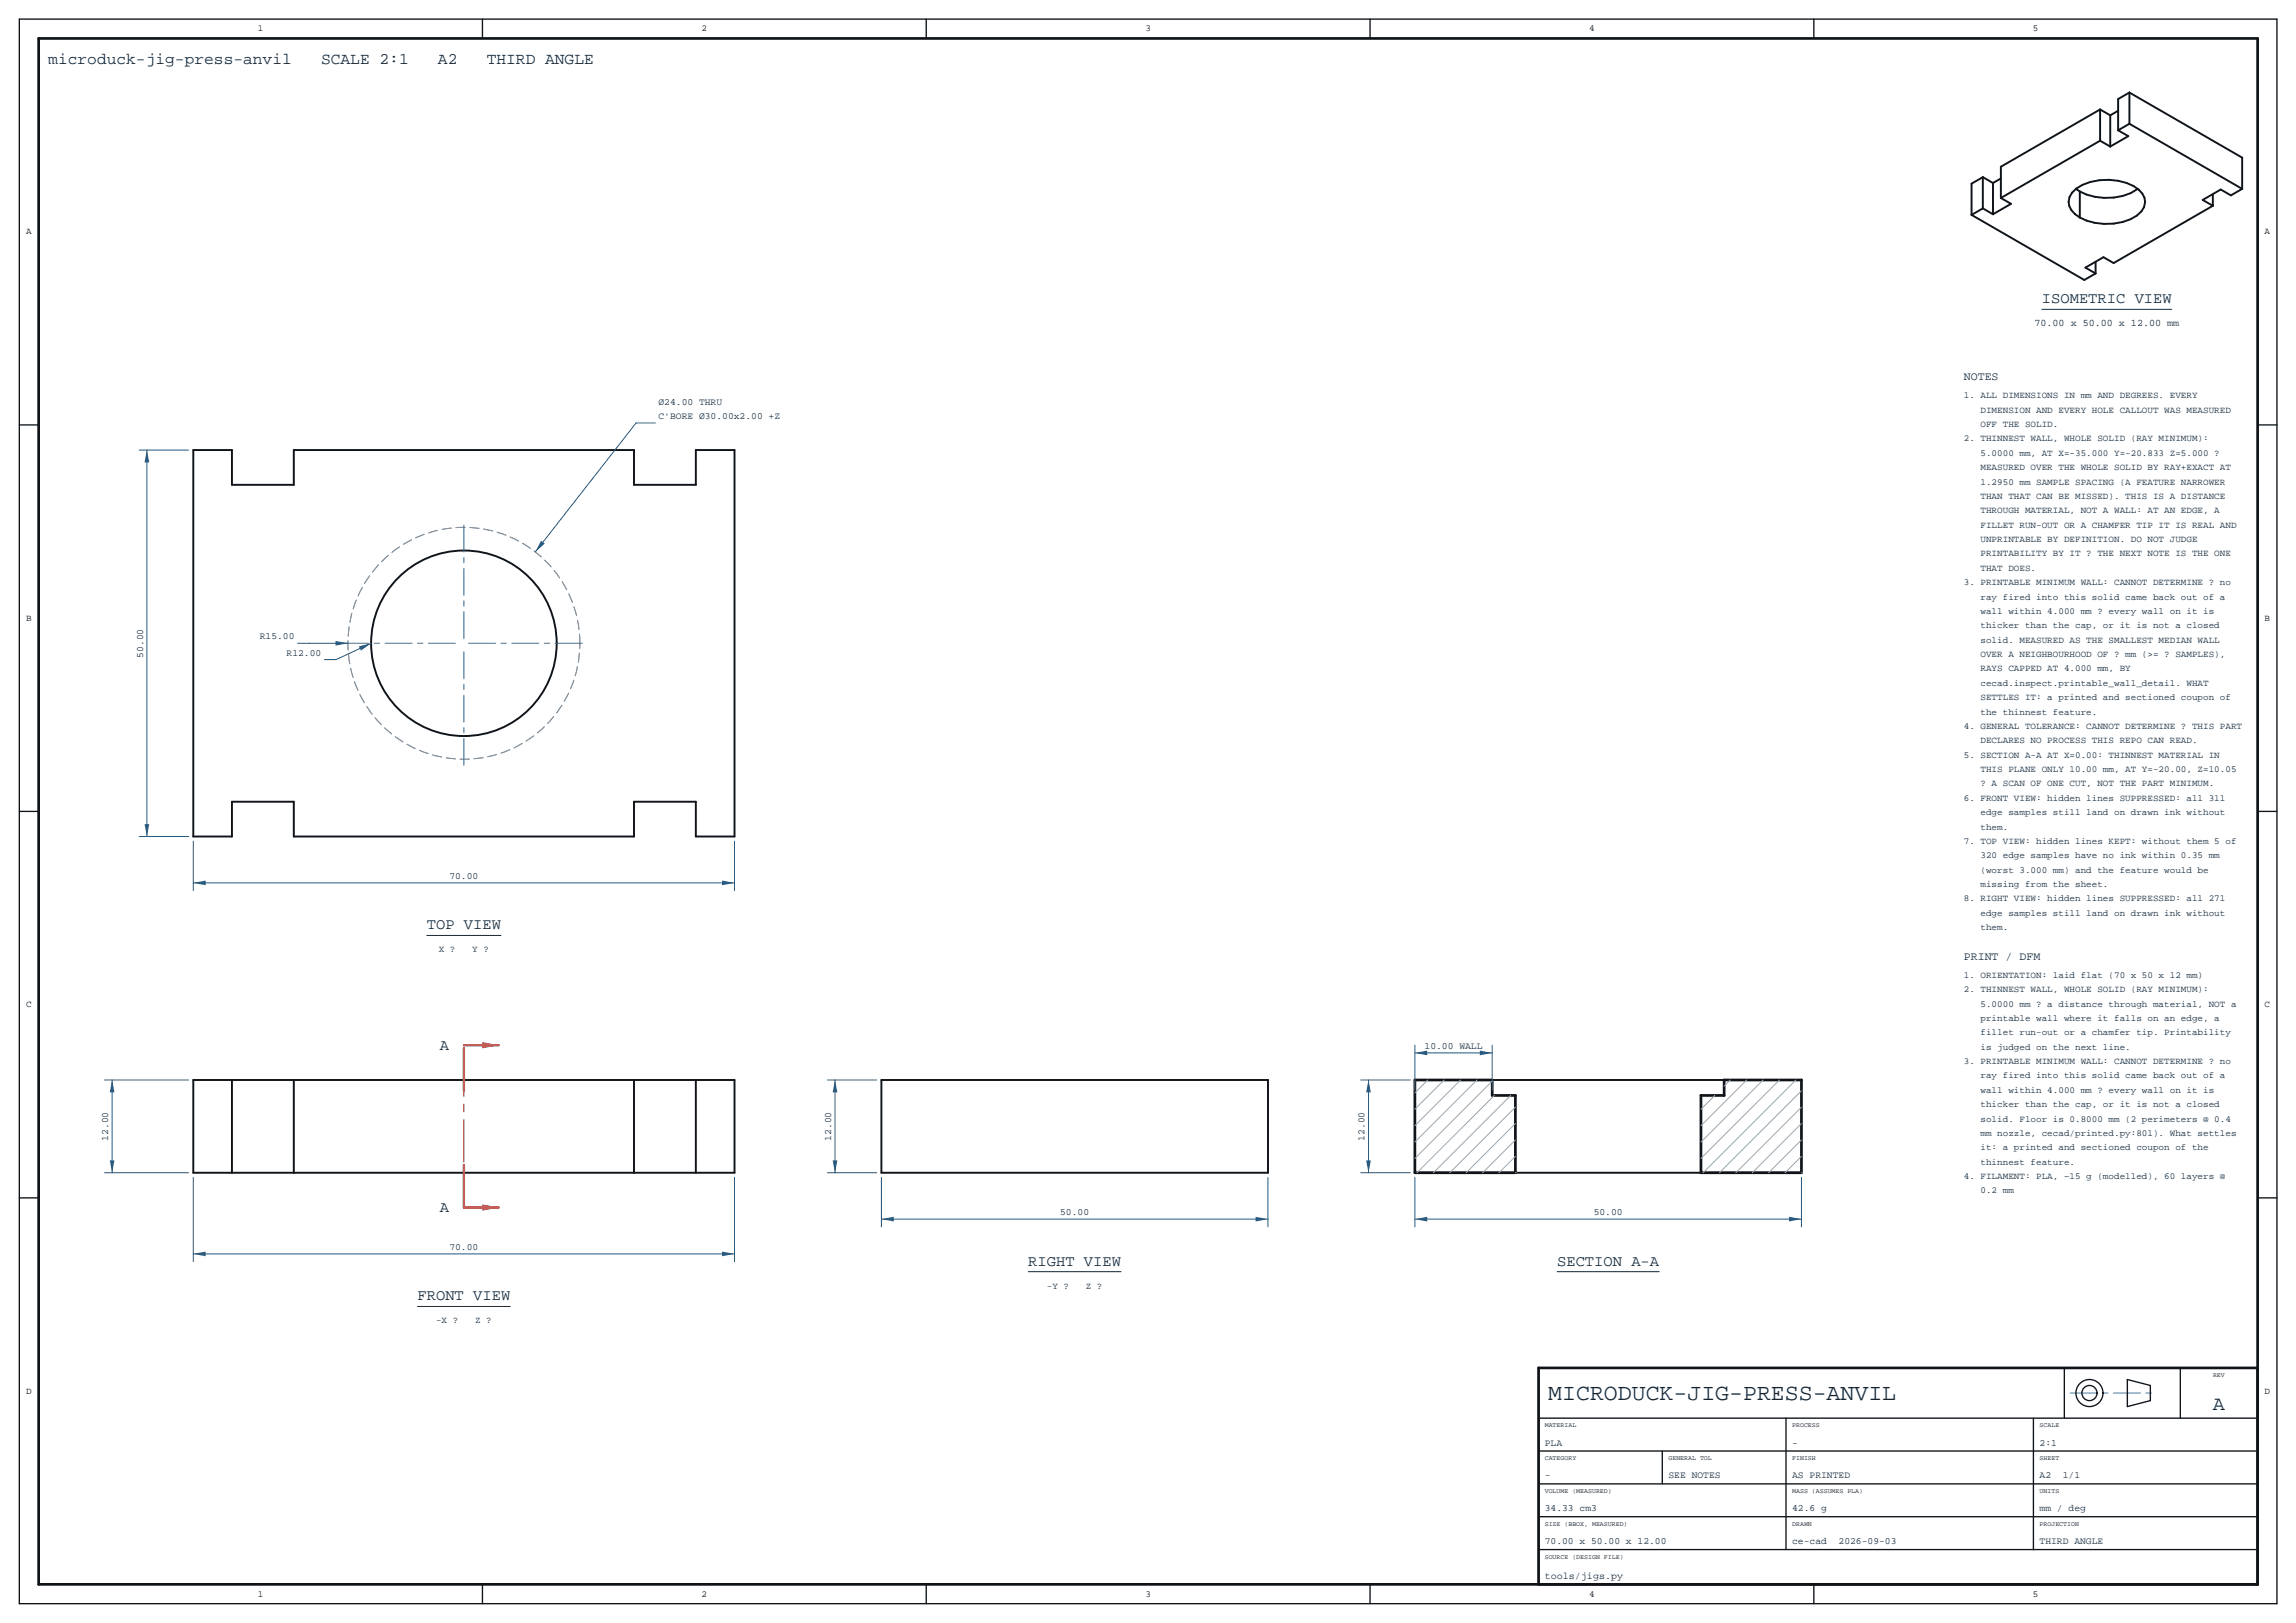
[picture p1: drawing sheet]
<svg xmlns="http://www.w3.org/2000/svg" width="594mm" height="420mm" viewBox="0 0 594 420" stroke-linecap="round" stroke-linejoin="round" font-family="sans-serif">
<defs><g id="words">
<text font-size="6" fill="#12283c" x="400.6" y="362.2">MICRODUCK-JIG-PRESS-ANVIL</text>
<text font-size="5.2" fill="#12283c" x="572.5" y="365">A</text>
<g font-size="4.2" fill="#12283c">
<text x="12.5" y="16.4">microduck-jig-press-anvil</text>
<text x="83.1" y="16.4">SCALE 2:1</text>
<text x="113.3" y="16.4">A2</text>
<text x="125.9" y="16.4">THIRD ANGLE</text>
</g>
<g font-size="4" fill="#12283c">
<text x="528.3" y="78.5">ISOMETRIC VIEW</text>
<text x="110.4" y="240.5">TOP VIEW</text>
<text x="113.8" y="271.6">A</text>
<text x="113.8" y="313.6">A</text>
<text x="266" y="327.5">RIGHT VIEW</text>
<text x="402.9" y="327.5">SECTION A-A</text>
<text x="108" y="336.5">FRONT VIEW</text>
</g>
<g font-size="3" fill="#12283c">
<text x="508.1" y="98.5">NOTES</text>
<text x="508.1" y="248.4">PRINT / DFM</text>
</g>
<g font-size="2.6" fill="#12283c">
<text x="526.3" y="84.5">70.00 x 50.00 x 12.00 mm</text>
<text x="399.6" y="408.6">tools/jigs.py</text>
</g>
<g font-size="2.5" fill="#12283c">
<text x="170.4" y="104.8">Ø24.00 THRU</text>
<text x="170.4" y="108.5">C'BORE Ø30.00x2.00 +Z</text>
<text x="67.2" y="165.5">R15.00</text>
<text x="37" y="170.2" transform="rotate(-90 37 170.2)">50.00</text>
<text x="74.1" y="169.7">R12.00</text>
<text x="116.3" y="227.5">70.00</text>
<text x="368.5" y="271.5">10.00 WALL</text>
<text x="28" y="295.2" transform="rotate(-90 28 295.2)">12.00</text>
<text x="215" y="295.2" transform="rotate(-90 215 295.2)">12.00</text>
<text x="353" y="295.2" transform="rotate(-90 353 295.2)">12.00</text>
<text x="274.3" y="314.5">50.00</text>
<text x="412.3" y="314.5">50.00</text>
<text x="116.3" y="323.5">70.00</text>
<text x="399.6" y="374.1">PLA</text>
<text x="463.7" y="374.1">-</text>
<text x="527.7" y="374.1">2:1</text>
<text x="399.6" y="382.6">-</text>
<text x="431.7" y="382.6">SEE NOTES</text>
<text x="463.7" y="382.6">AS PRINTED</text>
<text x="527.7" y="382.6">A2</text>
<text x="533.7" y="382.6">1/1</text>
<text x="399.6" y="391.1">34.33 cm3</text>
<text x="463.7" y="391.1">42.6 g</text>
<text x="527.7" y="391.1">mm / deg</text>
<text x="399.6" y="399.6">70.00 x 50.00 x 12.00</text>
<text x="463.7" y="399.6">ce-cad</text>
<text x="475.7" y="399.6">2026-09-03</text>
<text x="527.7" y="399.6">THIRD ANGLE</text>
</g>
<g font-size="2.4" fill="#101418">
<text x="66.7" y="8.1">1</text>
<text x="181.5" y="8.1">2</text>
<text x="296.3" y="8.1">3</text>
<text x="411.1" y="8.1">4</text>
<text x="525.9" y="8.1">5</text>
<text x="6.8" y="60.6">A</text>
<text x="585.9" y="60.6">A</text>
<text x="6.8" y="160.6">B</text>
<text x="585.9" y="160.6">B</text>
<text x="6.8" y="260.7">C</text>
<text x="585.9" y="260.7">C</text>
<text x="6.8" y="360.7">D</text>
<text x="585.9" y="360.7">D</text>
<text x="66.7" y="413.2">1</text>
<text x="181.5" y="413.2">2</text>
<text x="296.3" y="413.2">3</text>
<text x="411.1" y="413.2">4</text>
<text x="525.9" y="413.2">5</text>
</g>
<g font-size="2.4" fill="#12283c">
<text x="508.1" y="103.1">1. ALL DIMENSIONS IN mm AND DEGREES. EVERY</text>
<text x="512.4" y="106.8">DIMENSION AND EVERY HOLE CALLOUT WAS MEASURED</text>
<text x="512.4" y="110.5">OFF THE SOLID.</text>
<text x="508.1" y="114.2">2. THINNEST WALL, WHOLE SOLID (RAY MINIMUM):</text>
<text x="512.4" y="117.9">5.0000 mm, AT X=-35.000 Y=-20.833 Z=5.000 ?</text>
<text x="512.4" y="121.7">MEASURED OVER THE WHOLE SOLID BY RAY+EXACT AT</text>
<text x="512.4" y="125.4">1.2950 mm SAMPLE SPACING (A FEATURE NARROWER</text>
<text x="512.4" y="129.1">THAN THAT CAN BE MISSED). THIS IS A DISTANCE</text>
<text x="512.4" y="132.8">THROUGH MATERIAL, NOT A WALL: AT AN EDGE, A</text>
<text x="512.4" y="136.5">FILLET RUN-OUT OR A CHAMFER TIP IT IS REAL AND</text>
<text x="512.4" y="140.3">UNPRINTABLE BY DEFINITION. DO NOT JUDGE</text>
<text x="512.4" y="144">PRINTABILITY BY IT ? THE NEXT NOTE IS THE ONE</text>
<text x="512.4" y="147.7">THAT DOES.</text>
<text x="508.1" y="151.4">3. PRINTABLE MINIMUM WALL: CANNOT DETERMINE ? no</text>
<text x="512.4" y="155.1">ray fired into this solid came back out of a</text>
<text x="512.4" y="158.9">wall within 4.000 mm ? every wall on it is</text>
<text x="512.4" y="162.6">thicker than the cap, or it is not a closed</text>
<text x="512.4" y="166.3">solid. MEASURED AS THE SMALLEST MEDIAN WALL</text>
<text x="512.4" y="170">OVER A NEIGHBOURHOOD OF ? mm (&gt;= ? SAMPLES),</text>
<text x="512.4" y="173.7">RAYS CAPPED AT 4.000 mm, BY</text>
<text x="512.4" y="177.5">cecad.inspect.printable_wall_detail. WHAT</text>
<text x="512.4" y="181.2">SETTLES IT: a printed and sectioned coupon of</text>
<text x="512.4" y="184.9">the thinnest feature.</text>
<text x="508.1" y="188.6">4. GENERAL TOLERANCE: CANNOT DETERMINE ? THIS PART</text>
<text x="508.1" y="196.1">5. SECTION A-A AT X=0.00: THINNEST MATERIAL IN</text>
<text x="512.4" y="192.3">DECLARES NO PROCESS THIS REPO CAN READ.</text>
<text x="512.4" y="199.8">THIS PLANE ONLY 10.00 mm, AT Y=-20.00, Z=10.05</text>
<text x="512.4" y="203.5">? A SCAN OF ONE CUT, NOT THE PART MINIMUM.</text>
<text x="508.1" y="207.2">6. FRONT VIEW: hidden lines SUPPRESSED: all 311</text>
<text x="512.4" y="211">edge samples still land on drawn ink without</text>
<text x="512.4" y="214.7">them.</text>
<text x="508.1" y="218.4">7. TOP VIEW: hidden lines KEPT: without them 5 of</text>
<text x="512.4" y="222.1">320 edge samples have no ink within 0.35 mm</text>
<text x="512.4" y="225.8">(worst 3.000 mm) and the feature would be</text>
<text x="508.1" y="233.3">8. RIGHT VIEW: hidden lines SUPPRESSED: all 271</text>
<text x="512.4" y="229.6">missing from the sheet.</text>
<text x="512.4" y="237">edge samples still land on drawn ink without</text>
<text x="512.4" y="240.7">them.</text>
<text x="113.5" y="246.5">X ?</text>
<text x="122.2" y="246.5">Y ?</text>
<text x="508.1" y="253">1. ORIENTATION: laid flat (70 x 50 x 12 mm)</text>
<text x="508.1" y="256.8">2. THINNEST WALL, WHOLE SOLID (RAY MINIMUM):</text>
<text x="512.4" y="260.5">5.0000 mm ? a distance through material, NOT a</text>
<text x="512.4" y="264.2">printable wall where it falls on an edge, a</text>
<text x="512.4" y="267.9">fillet run-out or a chamfer tip. Printability</text>
<text x="508.1" y="275.4">3. PRINTABLE MINIMUM WALL: CANNOT DETERMINE ? no</text>
<text x="512.4" y="271.6">is judged on the next line.</text>
<text x="512.4" y="279.1">ray fired into this solid came back out of a</text>
<text x="512.4" y="282.8">wall within 4.000 mm ? every wall on it is</text>
<text x="512.4" y="286.5">thicker than the cap, or it is not a closed</text>
<text x="512.4" y="290.2">solid. Floor is 0.8000 mm (2 perimeters @ 0.4</text>
<text x="512.4" y="294">mm nozzle, cecad/printed.py:801). What settles</text>
<text x="512.4" y="297.7">it: a printed and sectioned coupon of the</text>
<text x="508.1" y="305.1">4. FILAMENT: PLA, ~15 g (modelled), 60 layers @</text>
<text x="512.4" y="301.4">thinnest feature.</text>
<text x="512.4" y="308.8">0.2 mm</text>
<text x="270.8" y="333.5">-Y ?</text>
<text x="280.9" y="333.5">Z ?</text>
<text x="112.8" y="342.5">-X ?</text>
<text x="122.9" y="342.5">Z ?</text>
</g>
<g font-size="1.7" fill="#101418">
<text x="572.5" y="356.4">REV</text>
<text x="399.6" y="369.4">MATERIAL</text>
<text x="463.7" y="369.4">PROCESS</text>
<text x="527.7" y="369.4">SCALE</text>
<text x="399.6" y="377.9">CATEGORY</text>
<text x="431.7" y="377.9">GENERAL TOL</text>
<text x="463.7" y="377.9">FINISH</text>
<text x="527.7" y="377.9">SHEET</text>
<text x="399.6" y="386.4">VOLUME (MEASURED)</text>
<text x="463.7" y="386.4">MASS (ASSUMES PLA)</text>
<text x="527.7" y="386.4">UNITS</text>
<text x="399.6" y="394.9">SIZE (BBOX, MEASURED)</text>
<text x="463.7" y="394.9">DRAWN</text>
<text x="527.7" y="394.9">PROJECTION</text>
<text x="399.6" y="403.4">SOURCE (DESIGN FILE)</text>
</g>
</g></defs>
<g fill="none" stroke="#101418" stroke-width=".5">
<path d="M543.3 28.3l-25.7 14.8v8.1M543.3 28.3l2.6 1.5M543.3 36.4l2.6 1.5M543.3 36.4l-25.7 14.8M543.3 28.3v8.1M545.9 29.8v8.1M548 28.7l-2.1 1.1M548 33.7l2.6 1.5-4.7 2.7M550.9 24v8M550.9 24l29.2 16.8v8.1M550.9 32l29.2 16.9M550.9 32l-2.9 1.7"/>
<path d="M550.9 24l-2.9 1.6v8.1M510.1 55.6l29.1 16.9 3-1.7M513 45.8l-2.9 1.7v8.1M513 45.8l2.6 1.6M513 53.9l2.6 1.5M513 53.9l-2.9 1.7M513 45.8v8.1M515.6 47.4v8M517.6 46.2l-2 1.2M517.6 51.2l2.7 1.5-4.7 2.7M536.1 49.9a10.6 10.6 0 0 1 7-3.3 12.3 12.3 0 0 1 11.1 3.5 3.8 3.8 0 0 1-1.4 5.7 14.8 14.8 0 0 1-16-.4 3.8 3.8 0 0 1-.7-5.5zM537.1 48.9l1 .6"/>
<path d="M538.1 49.5v6.8M553.1 48.9a15 15 0 0 1-15 .6M572.5 53.3l-25.7 14.8-2.6-1.5-4.7 2.7 2.7 1.5M572.5 50.2v3.1M580.1 48.9l-2.9 1.7-2.7-1.6-4.6 2.7 2.6 1.6M542.2 67.7v3.1M50 116.5h10v9h16v-9h88v9h16v-9h10v100h-10v-9h-16v9h-88v-9h-16v9h-10zM50 279.5h140v24h-140zM60 279.5v24M76 279.5v24M164 279.5v24M180 279.5v24"/>
<path d="M228 279.5h100v24h-100zM366 279.5h100.1M366 303.5h100.1"/>
<circle cx="120" cy="166.5" r="24"/>
</g>
<path d="M366 279.5h20v4h6v20h-26zM440.1 283.5h6v-4h20v24h-26z" fill="none" stroke="#101418" stroke-width=".7"/>
<path d="M150 166.5a30 30 0 0 0-44.4-26.4 30 30 0 0 0-1.8 51.6 30 30 0 0 0 46.1-23l.1-2.2" fill="none" stroke="#8892a0" stroke-width=".26" stroke-dasharray="2.4 1.2"/>
<path d="M88.4 166.5h30.4M120 165.3v-30.4M121.2 166.5h30.4M120 198.1v-30.4M535.6 360.5h22.2" fill="none" stroke="#3a7d8c" stroke-width=".26" stroke-dasharray="7 1.4 1.4 1.4"/>
<path d="M50 304.7v21.8M190 304.7v21.8M50 324.5h140" fill="none" stroke="#1d5c8a" stroke-width=".26"/>
<g fill="#1d5c8a">
<path d="M50 324.5l3.2-.6v1.2z"/>
<path d="M186.8 323.9l3.2 .6-3.2 .6z"/>
</g>
<path d="M27 279.5h21.8M29 279.5v24M27 303.5h21.8" fill="none" stroke="#1d5c8a" stroke-width=".26"/>
<g fill="#1d5c8a">
<path d="M28.4 300.3h1.2l-.6 3.2z"/>
<path d="M29 279.5l.6 3.2h-1.2z"/>
</g>
<path d="M50 217.7v12.8M190 217.7v12.8M50 228.5h140" fill="none" stroke="#1d5c8a" stroke-width=".26"/>
<g fill="#1d5c8a">
<path d="M50 228.5l3.2-.6v1.2z"/>
<path d="M186.8 227.9l3.2 .6-3.2 .6z"/>
</g>
<path d="M36 116.5h12.8M38 116.5v100M36 216.5h12.8" fill="none" stroke="#1d5c8a" stroke-width=".26"/>
<g fill="#1d5c8a">
<path d="M37.4 213.3h1.2l-.6 3.2z"/>
<path d="M38 116.5l.6 3.2h-1.2z"/>
<path d="M140 139.9l.9 .8-2.4 2.1z"/>
</g>
<path d="M169.6 109.5h-5l-26.1 33.3" fill="none" stroke="#1d5c8a" stroke-width=".26"/>
<path d="M86.8 165.9l3.2 .6-3.2 .6z" fill="#1d5c8a"/>
<path d="M77 166.5h13" fill="none" stroke="#1d5c8a" stroke-width=".26"/>
<path d="M92.9 167.3l3.1-.8-2.6 1.9z" fill="#1d5c8a"/>
<path d="M96 166.5l-9.1 4.2h-3M228 304.7v12.8M228 315.5h100M328 304.7v12.8" fill="none" stroke="#1d5c8a" stroke-width=".26"/>
<g fill="#1d5c8a">
<path d="M228 315.5l3.2-.6v1.2z"/>
<path d="M324.8 314.9l3.2 .6-3.2 .6z"/>
</g>
<path d="M214 279.5h12.8M216 279.5v24M214 303.5h12.8" fill="none" stroke="#1d5c8a" stroke-width=".26"/>
<g fill="#1d5c8a">
<path d="M215.4 300.3h1.2l-.6 3.2z"/>
<path d="M216 279.5l.6 3.2h-1.2z"/>
</g>
<path d="M366 304.7v12.8M366 315.5h100.1M466.1 304.7v12.8" fill="none" stroke="#1d5c8a" stroke-width=".26"/>
<g fill="#1d5c8a">
<path d="M366 315.5l3.2-.6v1.2z"/>
<path d="M462.9 314.9l3.2 .6-3.2 .6z"/>
</g>
<path d="M352 279.5h12.8M354 279.5v24M352 303.5h12.8" fill="none" stroke="#1d5c8a" stroke-width=".26"/>
<g fill="#1d5c8a">
<path d="M353.4 300.3h1.3l-.7 3.2z"/>
<path d="M354 279.5l.7 3.2h-1.3z"/>
</g>
<path d="M366 270.5v11.7M366 272.5h20M386 270.5v11.7" fill="none" stroke="#1d5c8a" stroke-width=".26"/>
<g fill="#1d5c8a">
<path d="M366 272.5l3.2-.6v1.2z"/>
<path d="M382.8 271.9l3.2 .6-3.2 .6z"/>
</g>
<path d="M528.3 80.1h33.6M110.4 242.1h19.2M108 338.1h24M266 329.1h24M402.9 329.1h26.4" fill="none" stroke="#12283c" stroke-width=".26"/>
<g fill="none" stroke="#9aa4b2" stroke-width=".26">
<path d="M369.4 279.5l-3.4 3.3M373.6 279.5l-7.6 7.6M377.9 279.5l-11.9 11.8M382.1 279.5l-16.1 16M386 279.8l-20 20M447.6 279.5l-1.5 1.6M451.9 279.5l-11.8 11.8M456.1 279.5l-16 16M460.4 279.5l-20.3 20.3M464.6 279.5l-24 24M386.6 283.5l-20 20M390.8 283.5l-20 20"/>
<path d="M392 299.2l-4.2 4.3M392 295l-8.4 8.5M392 290.8l-12.7 12.7M392 286.5l-16.9 17M443.6 283.5l-3.5 3.6M466.1 299.2l-4.3 4.3M466.1 295l-8.5 8.5M466.1 290.8l-12.8 12.7M466.1 286.5l-17 17M466.1 282.3l-21.3 21.2M392 303.5h.1M466.1 303.5h.1"/>
</g>
<path d="M120 282.2v-11.7M120 312.5v-11.8M120 312.5h9" fill="none" stroke="#b3261e" stroke-width=".6" stroke-dasharray="11 2 2 2"/>
<path d="M124.8 311.7l4.2 .8-4.2 .8z" fill="#b3261e"/>
<path d="M120 270.5h9" fill="none" stroke="#b3261e" stroke-width=".6" stroke-dasharray="11 2 2 2"/>
<path d="M124.8 269.7l4.2 .8-4.2 .8z" fill="#b3261e"/>
<path d="M120 300.7v-18.5" fill="none" stroke="#b3261e" stroke-width=".26" stroke-dasharray="11 2 2 2"/>
<path d="M10 9.9h574.1v400.1h-574.1zM584.1 354h-186.1v56" fill="none" stroke="#101418" stroke-width=".7"/>
<g fill="none" stroke="#101418" stroke-width=".35">
<path d="M5 4.9h584.1v410.1h-584.1zM124.8 4.9v5M239.6 4.9v5M354.4 4.9v5M469.3 4.9v5M5 110h5M584.1 110h5M5 210h5M584.1 210h5M5 310h5M584.1 310h5M534.1 354v13"/>
<path d="M550.4 357l5.9 1.5v4l-5.9 1.5zM564.1 354v13M398 367h186.1M398 375.5h186.1M430.1 375.5v8.5M462.1 367v34M526.1 367v34M398 392.5h186.1M398 384h186.1M124.8 410v5M239.6 410v5M354.4 410v5"/>
<path d="M398 401h186.1M469.3 410v5"/>
<circle cx="540.6" cy="360.5" r="3.5"/>
<circle cx="540.6" cy="360.5" r="1.96"/>
</g>
<use href="#words"/>
</svg>
